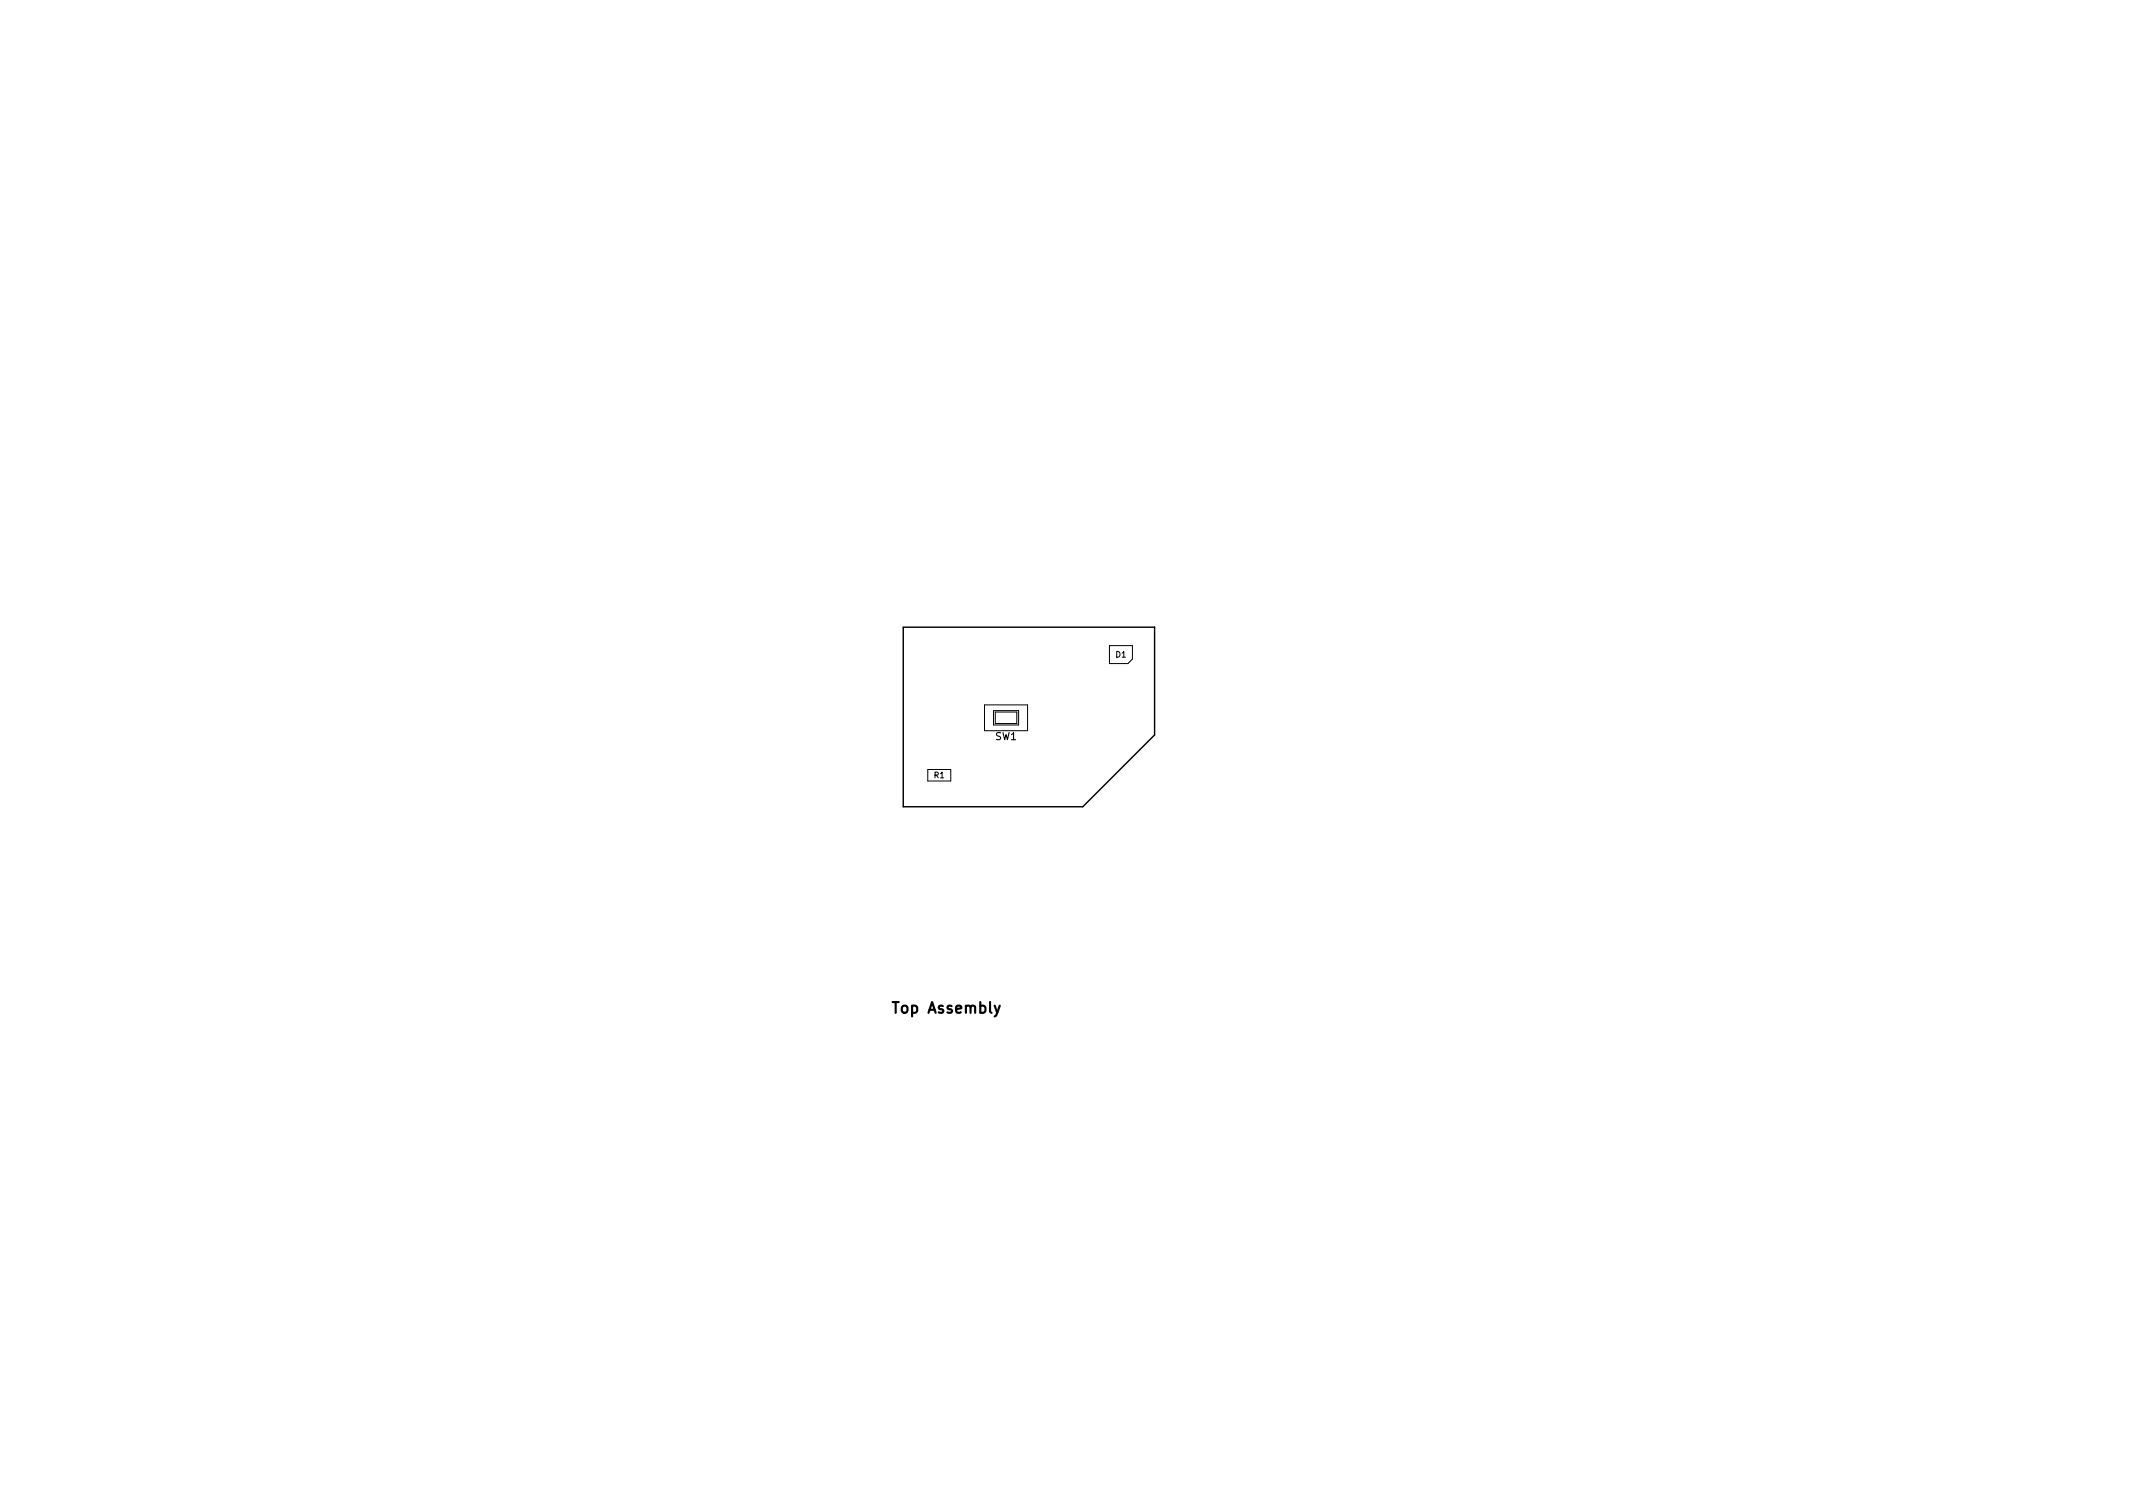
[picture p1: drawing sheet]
<svg xmlns="http://www.w3.org/2000/svg" width="297mm" height="210mm" viewBox="0 0 297 210" stroke-linecap="round" stroke-linejoin="round" font-family="sans-serif">
<defs><g id="words">
<text font-size="2.1" x="124.7" y="141.1">Top Assembly</text>
<text font-size="1.4" x="138.6" y="103">SW1</text>
<g font-size="1.1">
<text x="155.4" y="91.5">D1</text>
<text x="130.1" y="108.3">R1</text>
</g>
</g></defs>
<path d="M125.8 87.3h35v15l-10 10h-25z" fill="none" stroke="#000" stroke-width=".2"/>
<path d="M137.1 98.1h6v3.6h-6zM138.3 98.9h3.6v2h-3.6zM138.6 99.1h3v1.6h-3zM154.5 89.9h3.2v1.9l-.6 .6h-2.6zM129.2 107.1h3.2v1.6h-3.2z" fill="none" stroke="#000" stroke-width=".14"/>
<use href="#words"/>
</svg>
